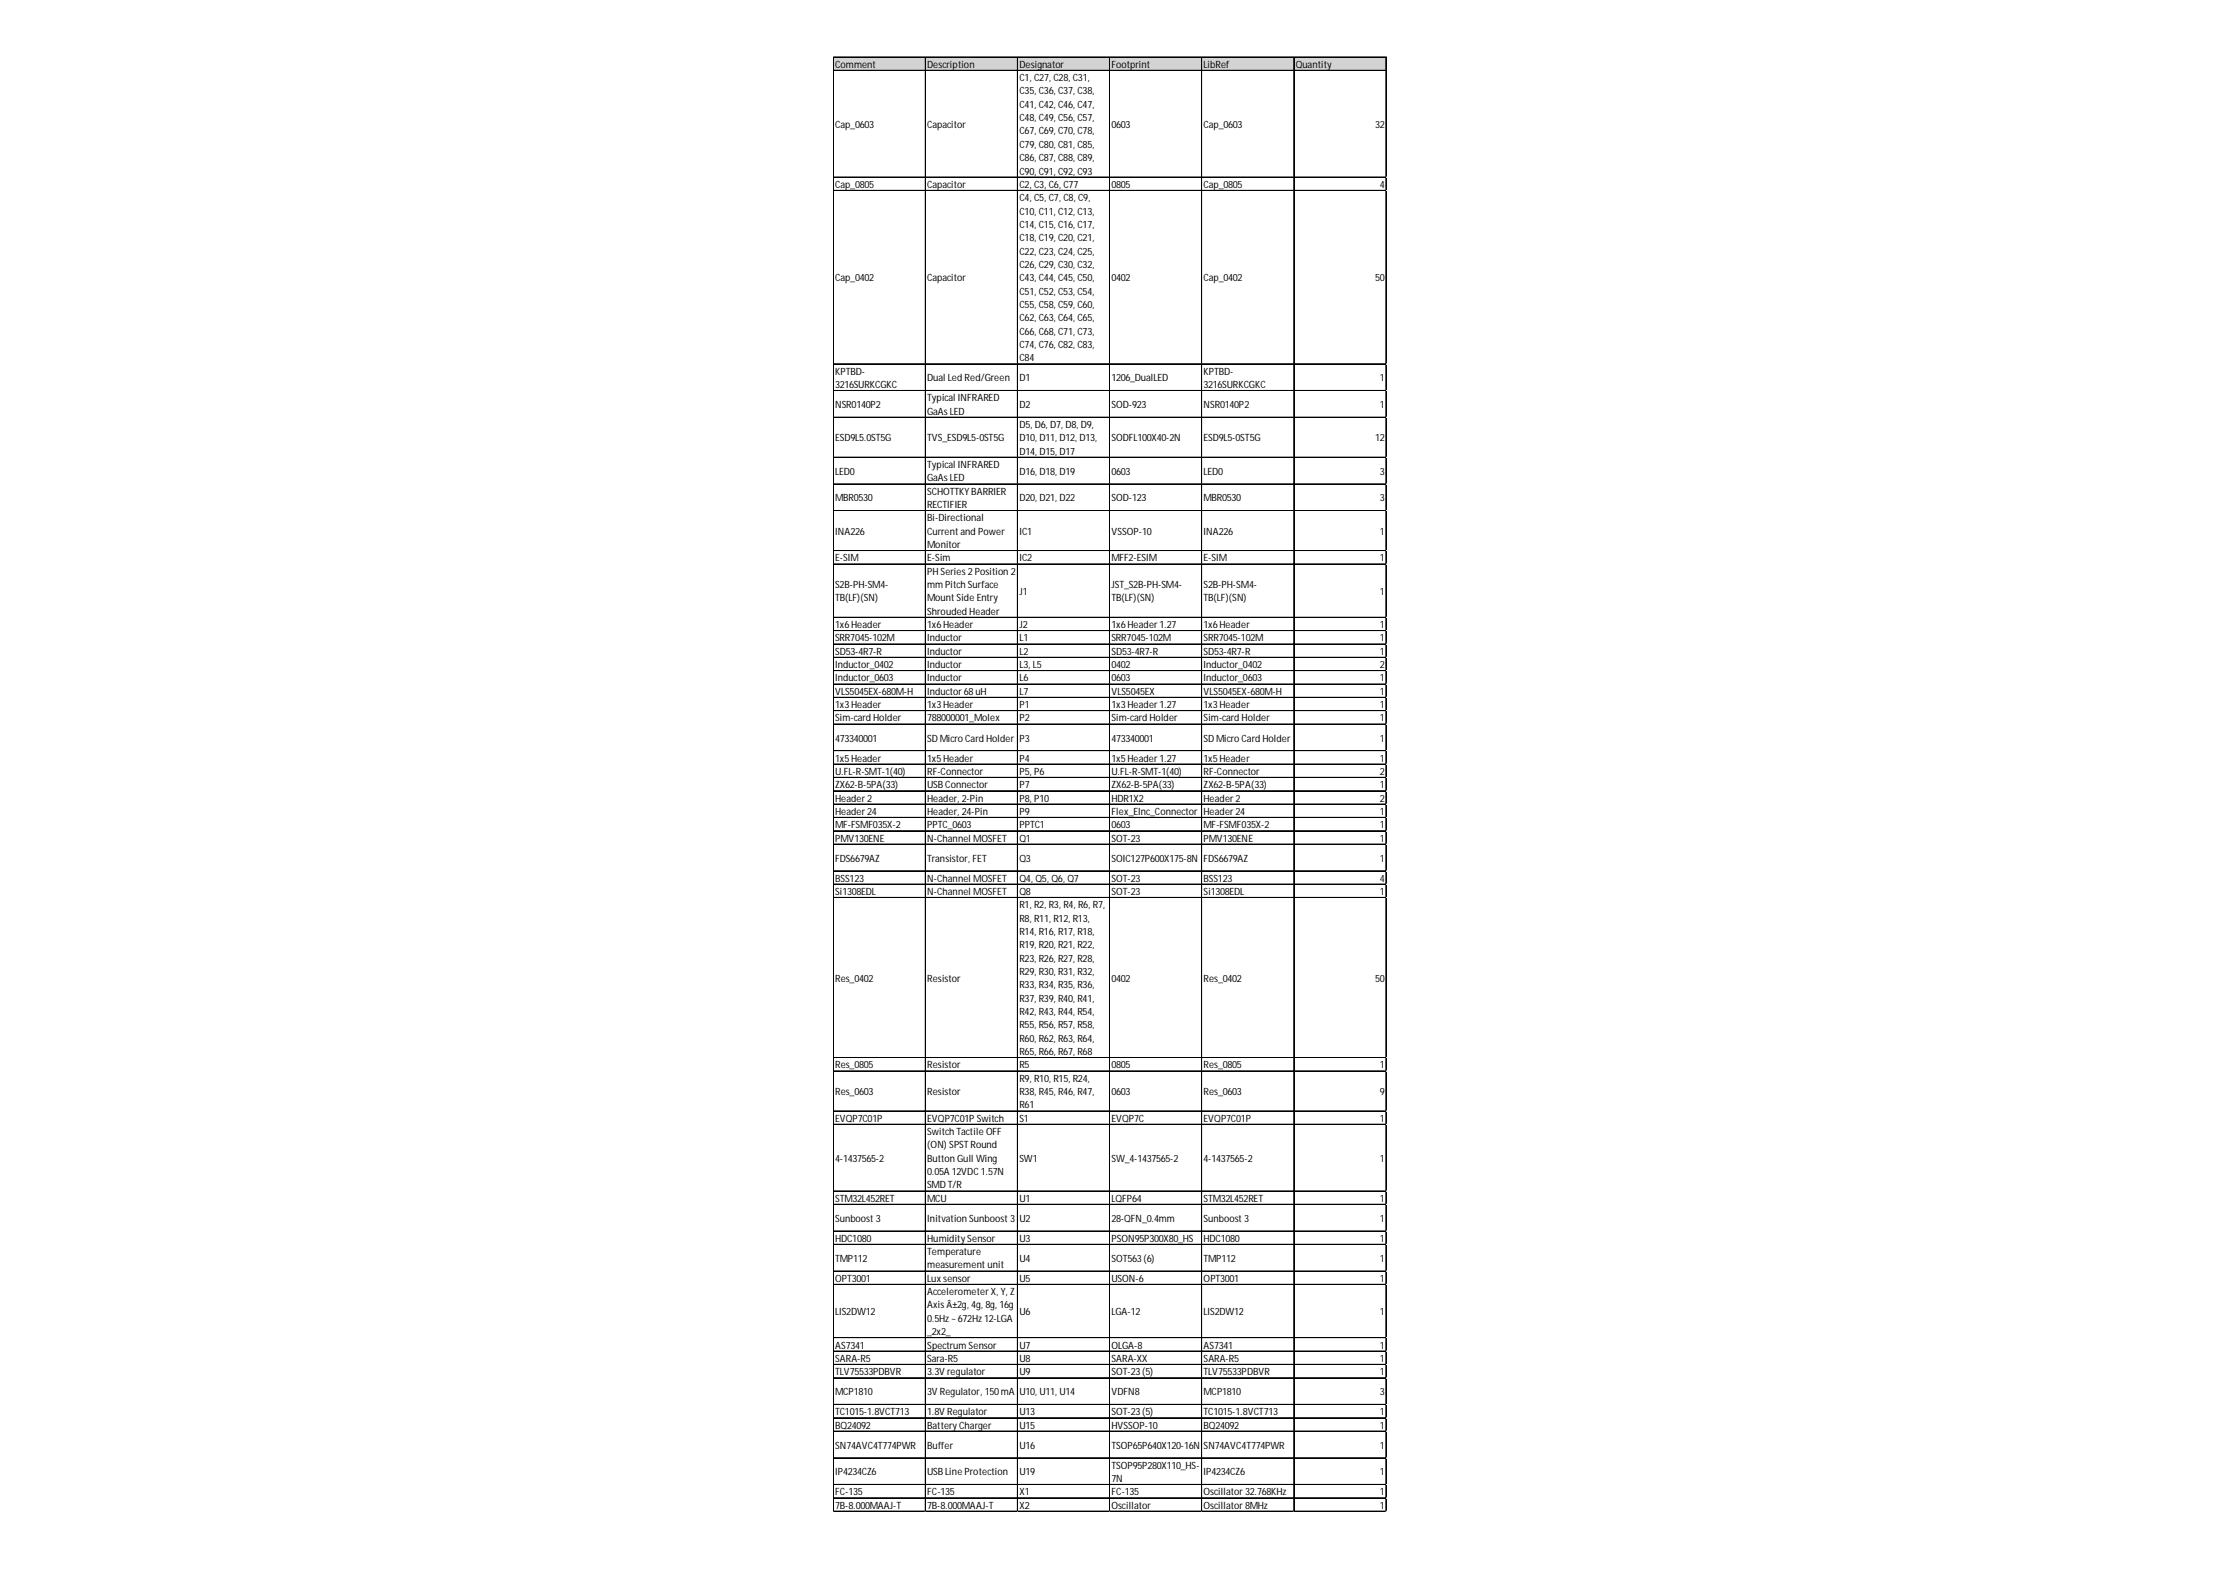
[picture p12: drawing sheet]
<svg xmlns="http://www.w3.org/2000/svg" width="297mm" height="210mm" viewBox="0 0 297 210" stroke-linecap="round" stroke-linejoin="round" font-family="sans-serif">
<defs><g id="words">
<g font-size="1.3">
<text x="111.6" y="9.1">Comment</text>
<text x="124" y="9.1">Description</text>
<text x="136.3" y="9.1">Designator</text>
<text x="136.3" y="10.8">C1, C27, C28, C31,</text>
<text x="148.6" y="9.1">Footprint</text>
<text x="160.9" y="9.1">LibRef</text>
<text x="173.2" y="9.1">Quantity</text>
<text x="111.6" y="17.1">Cap_0603</text>
<text x="124" y="17.1">Capacitor</text>
<text x="136.3" y="12.6">C35, C36, C37, C38,</text>
<text x="136.3" y="14.4">C41, C42, C46, C47,</text>
<text x="136.3" y="16.2">C48, C49, C56, C57,</text>
<text x="136.3" y="18">C67, C69, C70, C78,</text>
<text x="148.6" y="17.1">0603</text>
<text x="160.9" y="17.1">Cap_0603</text>
<text x="183.8" y="17.1">32</text>
<text x="136.3" y="19.8">C79, C80, C81, C85,</text>
<text x="136.3" y="21.5">C86, C87, C88, C89,</text>
<text x="136.3" y="23.3">C90, C91, C92, C93</text>
<text x="111.6" y="25.1">Cap_0805</text>
<text x="124" y="25.1">Capacitor</text>
<text x="136.3" y="25.1">C2, C3, C6, C77</text>
<text x="136.3" y="26.9">C4, C5, C7, C8, C9,</text>
<text x="136.3" y="28.7">C10, C11, C12, C13,</text>
<text x="148.6" y="25.1">0805</text>
<text x="160.9" y="25.1">Cap_0805</text>
<text x="184.5" y="25.1">4</text>
<text x="136.3" y="30.4">C14, C15, C16, C17,</text>
<text x="136.3" y="32.2">C18, C19, C20, C21,</text>
<text x="136.3" y="34">C22, C23, C24, C25,</text>
<text x="136.3" y="35.8">C26, C29, C30, C32,</text>
<text x="111.6" y="37.6">Cap_0402</text>
<text x="124" y="37.6">Capacitor</text>
<text x="136.3" y="37.6">C43, C44, C45, C50,</text>
<text x="136.3" y="39.4">C51, C52, C53, C54,</text>
<text x="136.3" y="41.1">C55, C58, C59, C60,</text>
<text x="148.6" y="37.6">0402</text>
<text x="160.9" y="37.6">Cap_0402</text>
<text x="183.8" y="37.6">50</text>
<text x="136.3" y="42.9">C62, C63, C64, C65,</text>
<text x="136.3" y="44.7">C66, C68, C71, C73,</text>
<text x="136.3" y="46.5">C74, C76, C82, C83,</text>
<text x="111.6" y="50.1">KPTBD-</text>
<text x="111.6" y="51.8">3216SURKCGKC</text>
<text x="124" y="50.9">Dual Led Red/Green</text>
<text x="124" y="53.6">Typical INFRARED</text>
<text x="136.3" y="48.3">C84</text>
<text x="136.3" y="50.9">D1</text>
<text x="148.6" y="50.9">1206_DualLED</text>
<text x="160.9" y="50.1">KPTBD-</text>
<text x="160.9" y="51.8">3216SURKCGKC</text>
<text x="184.5" y="50.9">1</text>
<text x="111.6" y="54.5">NSR0140P2</text>
<text x="111.6" y="59">ESD9L5.0ST5G</text>
<text x="124" y="55.4">GaAsLED</text>
<text x="124" y="59">TVS_ESD9L5-0ST5G</text>
<text x="136.3" y="54.5">D2</text>
<text x="136.3" y="57.2">D5, D6, D7, D8, D9,</text>
<text x="136.3" y="59">D10, D11, D12, D13,</text>
<text x="148.6" y="54.5">SOD-923</text>
<text x="148.6" y="59">SODFL100X40-2N</text>
<text x="160.9" y="54.5">NSR0140P2</text>
<text x="160.9" y="59">ESD9L5-0ST5G</text>
<text x="183.8" y="59">12</text>
<text x="184.5" y="54.5">1</text>
<text x="111.6" y="63.4">LED0</text>
<text x="124" y="62.5">Typical INFRARED</text>
<text x="124" y="64.3">GaAsLED</text>
<text x="136.3" y="60.7">D14, D15, D17</text>
<text x="136.3" y="63.4">D16, D18, D19</text>
<text x="148.6" y="63.4">0603</text>
<text x="160.9" y="63.4">LED0</text>
<text x="184.5" y="63.4">3</text>
<text x="111.6" y="67">MBR0530</text>
<text x="111.6" y="71.4">INA226</text>
<text x="124" y="66.1">SCHOTTKYBARRIER</text>
<text x="124" y="67.9">RECTIFIER</text>
<text x="124" y="69.7">Bi-Directional</text>
<text x="124" y="71.4">Current and Power</text>
<text x="136.3" y="67">D20, D21, D22</text>
<text x="136.3" y="71.4">IC1</text>
<text x="148.6" y="67">SOD-123</text>
<text x="148.6" y="71.4">VSSOP-10</text>
<text x="160.9" y="67">MBR0530</text>
<text x="160.9" y="71.4">INA226</text>
<text x="184.5" y="67">3</text>
<text x="184.5" y="71.4">1</text>
<text x="111.6" y="75">E-SIM</text>
<text x="124" y="73.2">Monitor</text>
<text x="124" y="75">E-Sim</text>
<text x="124" y="76.8">PH Series2Position 2</text>
<text x="136.3" y="75">IC2</text>
<text x="148.6" y="75">MFF2-ESIM</text>
<text x="160.9" y="75">E-SIM</text>
<text x="184.5" y="75">1</text>
<text x="111.6" y="78.6">S2B-PH-SM4-</text>
<text x="111.6" y="80.4">TB(LF)(SN)</text>
<text x="111.6" y="83.9">1x6Header</text>
<text x="124" y="78.6">mm Pitch Surface</text>
<text x="124" y="80.4">Mount Side Entry</text>
<text x="124" y="82.1">Shrouded Header</text>
<text x="124" y="83.9">1x6Header</text>
<text x="136.3" y="79.5">J1</text>
<text x="136.3" y="83.9">J2</text>
<text x="148.6" y="78.6">JST_S2B-PH-SM4-</text>
<text x="148.6" y="80.4">TB(LF)(SN)</text>
<text x="148.6" y="83.9">1x6Header1.27</text>
<text x="160.9" y="78.6">S2B-PH-SM4-</text>
<text x="160.9" y="80.4">TB(LF)(SN)</text>
<text x="160.9" y="83.9">1x6Header</text>
<text x="184.5" y="79.5">1</text>
<text x="184.5" y="83.9">1</text>
<text x="111.6" y="85.7">SRR7045-102M</text>
<text x="111.6" y="87.5">SD53-4R7-R</text>
<text x="111.6" y="89.3">Inductor_0402</text>
<text x="124" y="85.7">Inductor</text>
<text x="124" y="87.5">Inductor</text>
<text x="124" y="89.3">Inductor</text>
<text x="136.3" y="85.7">L1</text>
<text x="136.3" y="87.5">L2</text>
<text x="136.3" y="89.3">L3, L5</text>
<text x="148.6" y="85.7">SRR7045-102M</text>
<text x="148.6" y="87.5">SD53-4R7-R</text>
<text x="148.6" y="89.3">0402</text>
<text x="160.9" y="85.7">SRR7045-102M</text>
<text x="160.9" y="87.5">SD53-4R7-R</text>
<text x="160.9" y="89.3">Inductor_0402</text>
<text x="184.5" y="85.7">1</text>
<text x="184.5" y="87.5">1</text>
<text x="184.5" y="89.3">2</text>
<text x="111.6" y="91.1">Inductor_0603</text>
<text x="111.6" y="92.8">VLS5045EX-680M-H</text>
<text x="111.6" y="94.6">1x3Header</text>
<text x="124" y="91.1">Inductor</text>
<text x="124" y="92.8">Inductor68uH</text>
<text x="124" y="94.6">1x3Header</text>
<text x="136.3" y="91.1">L6</text>
<text x="136.3" y="92.8">L7</text>
<text x="136.3" y="94.6">P1</text>
<text x="148.6" y="91.1">0603</text>
<text x="148.6" y="92.8">VLS5045EX</text>
<text x="148.6" y="94.6">1x3Header1.27</text>
<text x="160.9" y="91.1">Inductor_0603</text>
<text x="160.9" y="92.8">VLS5045EX-680M-H</text>
<text x="160.9" y="94.6">1x3Header</text>
<text x="184.5" y="91.1">1</text>
<text x="184.5" y="92.8">1</text>
<text x="184.5" y="94.6">1</text>
<text x="111.6" y="96.4">Sim-card Holder</text>
<text x="111.6" y="99.1">473340001</text>
<text x="111.6" y="101.7">1x5Header</text>
<text x="124" y="96.4">788000001_Molex</text>
<text x="124" y="99.1">SD Micro Card Holder</text>
<text x="124" y="101.7">1x5Header</text>
<text x="136.3" y="96.4">P2</text>
<text x="136.3" y="99.1">P3</text>
<text x="136.3" y="101.7">P4</text>
<text x="148.6" y="96.4">Sim-card Holder</text>
<text x="148.6" y="99.1">473340001</text>
<text x="148.6" y="101.7">1x5Header1.27</text>
<text x="160.9" y="96.4">Sim-card Holder</text>
<text x="160.9" y="99.1">SD Micro Card Holder</text>
<text x="160.9" y="101.7">1x5Header</text>
<text x="184.5" y="96.4">1</text>
<text x="184.5" y="99.1">1</text>
<text x="184.5" y="101.7">1</text>
<text x="111.6" y="103.5">U.FL-R-SMT-1(40)</text>
<text x="111.6" y="105.3">ZX62-B-5PA(33)</text>
<text x="111.6" y="107.1">Header2</text>
<text x="124" y="103.5">RF-Connector</text>
<text x="124" y="105.3">USB Connector</text>
<text x="124" y="107.1">Header, 2-Pin</text>
<text x="136.3" y="103.5">P5, P6</text>
<text x="136.3" y="105.3">P7</text>
<text x="136.3" y="107.1">P8, P10</text>
<text x="148.6" y="103.5">U.FL-R-SMT-1(40)</text>
<text x="148.6" y="105.3">ZX62-B-5PA(33)</text>
<text x="148.6" y="107.1">HDR1X2</text>
<text x="160.9" y="103.5">RF-Connector</text>
<text x="160.9" y="105.3">ZX62-B-5PA(33)</text>
<text x="160.9" y="107.1">Header2</text>
<text x="184.5" y="103.5">2</text>
<text x="184.5" y="105.3">1</text>
<text x="184.5" y="107.1">2</text>
<text x="111.6" y="108.9">Header24</text>
<text x="111.6" y="110.7">MF-FSMF035X-2</text>
<text x="111.6" y="112.4">PMV130ENE</text>
<text x="124" y="108.9">Header, 24-Pin</text>
<text x="124" y="110.7">PPTC_0603</text>
<text x="124" y="112.4">N-Channel MOSFET</text>
<text x="136.3" y="108.9">P9</text>
<text x="136.3" y="110.7">PPTC1</text>
<text x="136.3" y="112.4">Q1</text>
<text x="148.6" y="108.9">Flex_EInc_Connector</text>
<text x="148.6" y="110.7">0603</text>
<text x="148.6" y="112.4">SOT-23</text>
<text x="160.9" y="108.9">Header24</text>
<text x="160.9" y="110.7">MF-FSMF035X-2</text>
<text x="160.9" y="112.4">PMV130ENE</text>
<text x="184.5" y="108.9">1</text>
<text x="184.5" y="110.7">1</text>
<text x="184.5" y="112.4">1</text>
<text x="111.6" y="115.1">FDS6679AZ</text>
<text x="111.6" y="117.8">BSS123</text>
<text x="111.6" y="119.6">Si1308EDL</text>
<text x="124" y="115.1">Transistor, FET</text>
<text x="124" y="117.8">N-Channel MOSFET</text>
<text x="124" y="119.6">N-Channel MOSFET</text>
<text x="136.3" y="115.1">Q3</text>
<text x="136.3" y="117.8">Q4, Q5, Q6, Q7</text>
<text x="136.3" y="119.6">Q8</text>
<text x="148.6" y="115.1">SOIC127P600X175-8N</text>
<text x="148.6" y="117.8">SOT-23</text>
<text x="148.6" y="119.6">SOT-23</text>
<text x="160.9" y="115.1">FDS6679AZ</text>
<text x="160.9" y="117.8">BSS123</text>
<text x="160.9" y="119.6">Si1308EDL</text>
<text x="184.5" y="115.1">1</text>
<text x="184.5" y="117.8">4</text>
<text x="184.5" y="119.6">1</text>
<text x="136.3" y="121.4">R1, R2, R3, R4, R6, R7,</text>
<text x="136.3" y="123.1">R8, R11, R12, R13,</text>
<text x="136.3" y="124.9">R14, R16, R17, R18,</text>
<text x="111.6" y="131.2">Res_0402</text>
<text x="124" y="131.2">Resistor</text>
<text x="136.3" y="126.7">R19, R20, R21, R22,</text>
<text x="136.3" y="128.5">R23, R26, R27, R28,</text>
<text x="136.3" y="130.3">R29, R30, R31, R32,</text>
<text x="148.6" y="131.2">0402</text>
<text x="160.9" y="131.2">Res_0402</text>
<text x="183.8" y="131.2">50</text>
<text x="136.3" y="132">R33, R34, R35, R36,</text>
<text x="136.3" y="133.8">R37, R39, R40, R41,</text>
<text x="136.3" y="135.6">R42, R43, R44, R54,</text>
<text x="136.3" y="137.4">R55, R56, R57, R58,</text>
<text x="111.6" y="142.7">Res_0805</text>
<text x="124" y="142.7">Resistor</text>
<text x="136.3" y="139.2">R60, R62, R63, R64,</text>
<text x="136.3" y="141">R65, R66, R67, R68</text>
<text x="136.3" y="142.7">R5</text>
<text x="148.6" y="142.7">0805</text>
<text x="160.9" y="142.7">Res_0805</text>
<text x="184.5" y="142.7">1</text>
<text x="111.6" y="146.3">Res_0603</text>
<text x="111.6" y="149.9">EVQP7C01P</text>
<text x="124" y="146.3">Resistor</text>
<text x="124" y="149.9">EVQP7C01P Switch</text>
<text x="136.3" y="144.5">R9, R10, R15, R24,</text>
<text x="136.3" y="146.3">R38, R45, R46, R47,</text>
<text x="136.3" y="148.1">R61</text>
<text x="136.3" y="149.9">S1</text>
<text x="148.6" y="146.3">0603</text>
<text x="148.6" y="149.9">EVQP7C</text>
<text x="160.9" y="146.3">Res_0603</text>
<text x="160.9" y="149.9">EVQP7C01P</text>
<text x="184.5" y="146.3">9</text>
<text x="184.5" y="149.9">1</text>
<text x="111.6" y="155.2">4-1437565-2</text>
<text x="124" y="151.7">Switch Tactile OFF</text>
<text x="124" y="153.4">(ON) SPST Round</text>
<text x="124" y="155.2">Button Gull Wing</text>
<text x="136.3" y="155.2">SW1</text>
<text x="148.6" y="155.2">SW_4-1437565-2</text>
<text x="160.9" y="155.2">4-1437565-2</text>
<text x="184.5" y="155.2">1</text>
<text x="111.6" y="160.6">STM32L452RET</text>
<text x="124" y="157">0.05A 12VDC1.57N</text>
<text x="124" y="158.8">SMD T/R</text>
<text x="124" y="160.6">MCU</text>
<text x="136.3" y="160.6">U1</text>
<text x="148.6" y="160.6">LQFP64</text>
<text x="160.9" y="160.6">STM32L452RET</text>
<text x="184.5" y="160.6">1</text>
<text x="111.6" y="163.2">Sunboost 3</text>
<text x="111.6" y="165.9">HDC1080</text>
<text x="124" y="163.2">Initvation Sunboost 3</text>
<text x="124" y="165.9">Humidity Sensor</text>
<text x="124" y="167.7">Temperature</text>
<text x="136.3" y="163.2">U2</text>
<text x="136.3" y="165.9">U3</text>
<text x="148.6" y="163.2">28-QFN_0.4mm</text>
<text x="148.6" y="165.9">PSON95P300X80_HS</text>
<text x="160.9" y="163.2">Sunboost 3</text>
<text x="160.9" y="165.9">HDC1080</text>
<text x="184.5" y="163.2">1</text>
<text x="184.5" y="165.9">1</text>
<text x="111.6" y="168.6">TMP112</text>
<text x="111.6" y="171.3">OPT3001</text>
<text x="124" y="169.5">measurement unit</text>
<text x="124" y="171.3">Lux sensor</text>
<text x="124" y="173">AccelerometerX, Y, Z</text>
<text x="136.3" y="168.6">U4</text>
<text x="136.3" y="171.3">U5</text>
<text x="148.6" y="168.6">SOT563(6)</text>
<text x="148.6" y="171.3">USON-6</text>
<text x="160.9" y="168.6">TMP112</text>
<text x="160.9" y="171.3">OPT3001</text>
<text x="184.5" y="168.6">1</text>
<text x="184.5" y="171.3">1</text>
<text x="111.6" y="175.7">LIS2DW12</text>
<text x="124" y="174.8">AxisÂ±2g, 4g, 8g, 16g</text>
<text x="124" y="176.6">0.5Hz ~672Hz 12-LGA</text>
<text x="124" y="178.4">_2x2_</text>
<text x="136.3" y="175.7">U6</text>
<text x="148.6" y="175.7">LGA-12</text>
<text x="160.9" y="175.7">LIS2DW12</text>
<text x="184.5" y="175.7">1</text>
<text x="111.6" y="180.2">AS7341</text>
<text x="111.6" y="182">SARA-R5</text>
<text x="111.6" y="183.7">TLV75533PDBVR</text>
<text x="124" y="180.2">Spectrum Sensor</text>
<text x="124" y="182">Sara-R5</text>
<text x="124" y="183.7">3.3V regulator</text>
<text x="136.3" y="180.2">U7</text>
<text x="136.3" y="182">U8</text>
<text x="136.3" y="183.7">U9</text>
<text x="148.6" y="180.2">OLGA-8</text>
<text x="148.6" y="182">SARA-XX</text>
<text x="148.6" y="183.7">SOT-23(5)</text>
<text x="160.9" y="180.2">AS7341</text>
<text x="160.9" y="182">SARA-R5</text>
<text x="160.9" y="183.7">TLV75533PDBVR</text>
<text x="184.5" y="180.2">1</text>
<text x="184.5" y="182">1</text>
<text x="184.5" y="183.7">1</text>
<text x="111.6" y="186.4">MCP1810</text>
<text x="111.6" y="189.1">TC1015-1.8VCT713</text>
<text x="111.6" y="190.9">BQ24092</text>
<text x="124" y="186.4">3V Regulator, 150mA</text>
<text x="124" y="189.1">1.8V Regulator</text>
<text x="124" y="190.9">Battery Charger</text>
<text x="136.3" y="186.4">U10, U11, U14</text>
<text x="136.3" y="189.1">U13</text>
<text x="136.3" y="190.9">U15</text>
<text x="148.6" y="186.4">VDFN8</text>
<text x="148.6" y="189.1">SOT-23(5)</text>
<text x="148.6" y="190.9">HVSSOP-10</text>
<text x="160.9" y="186.4">MCP1810</text>
<text x="160.9" y="189.1">TC1015-1.8VCT713</text>
<text x="160.9" y="190.9">BQ24092</text>
<text x="184.5" y="186.4">3</text>
<text x="184.5" y="189.1">1</text>
<text x="184.5" y="190.9">1</text>
<text x="111.6" y="193.5">SN74AVC4T774PWR</text>
<text x="111.6" y="197.1">IP4234CZ6</text>
<text x="124" y="193.5">Buffer</text>
<text x="124" y="197.1">USB Line Protection</text>
<text x="136.3" y="193.5">U16</text>
<text x="136.3" y="197.1">U19</text>
<text x="148.6" y="193.5">TSOP65P640X120-16N</text>
<text x="148.6" y="196.2">TSOP95P280X110_HS-</text>
<text x="160.9" y="193.5">SN74AVC4T774PWR</text>
<text x="160.9" y="197.1">IP4234CZ6</text>
<text x="184.5" y="193.5">1</text>
<text x="184.5" y="197.1">1</text>
<text x="111.6" y="199.8">FC-135</text>
<text x="111.6" y="201.6">7B-8.000MAAJ-T</text>
<text x="124" y="199.8">FC-135</text>
<text x="124" y="201.6">7B-8.000MAAJ-T</text>
<text x="136.3" y="199.8">X1</text>
<text x="136.3" y="201.6">X2</text>
<text x="148.6" y="198">7N</text>
<text x="148.6" y="199.8">FC-135</text>
<text x="148.6" y="201.6">Oscillator</text>
<text x="160.9" y="199.8">Oscillator32.768KHz</text>
<text x="160.9" y="201.6">Oscillator8MHz</text>
<text x="184.5" y="199.8">1</text>
<text x="184.5" y="201.6">1</text>
</g>
</g></defs>
<path d="M111.4 7.6h74v1.9h-74z" fill="#d3d3d3"/>
<g fill="none" stroke="#000" stroke-width=".13">
<path d="M111.4 7.6v194.4M111.5 7.6h73.8M111.5 7.7h73.8M111.5 9.4h73.8M123.7 7.7v194.3M136 7.7v194.3M148.3 7.7v194.3M148.4 7.7v194.3M160.6 7.7v194.3M160.7 7.7v194.3M172.9 7.7v194.3M173 7.7v194.3"/>
<path d="M185.3 7.7v194.3M111.5 23.6h73.8M111.5 23.7h73.8M111.5 25.4h73.8M111.5 25.5h73.8M111.5 48.6h73.8M111.5 52.2h73.8M111.5 55.7h73.8M111.5 55.8h73.8M111.5 61.1h73.8M111.5 64.6h73.8M111.5 64.7h73.8"/>
<path d="M111.5 68.2h73.8M111.5 68.3h73.8M111.5 73.6h73.8M111.5 75.3h73.8M111.5 75.4h73.8M111.5 82.5h73.8M111.5 84.3h73.8M111.5 86h73.8M111.5 86.1h73.8M111.5 87.8h73.8M111.5 87.9h73.8M111.5 89.6h73.8"/>
<path d="M111.5 91.4h73.8M111.5 93.2h73.8M111.5 94.9h73.8M111.5 95h73.8M111.5 96.7h73.8M111.5 96.8h73.8M111.5 100.3h73.8M111.5 102.1h73.8M111.5 103.9h73.8M111.5 105.6h73.8M111.5 105.7h73.8M111.5 107.4h73.8"/>
<path d="M111.5 107.5h73.8M111.5 109.2h73.8M111.5 109.3h73.8M111.5 111h73.8M111.5 112.8h73.8M111.5 116.3h73.8M111.5 116.4h73.8M111.5 118.1h73.8M111.5 118.2h73.8M111.5 119.9h73.8M111.5 141.3h73.8M111.5 143.1h73.8"/>
<path d="M111.5 148.4h73.8M111.5 148.5h73.8M111.5 150.2h73.8M111.5 159.1h73.8M111.5 159.2h73.8M111.5 160.9h73.8M111.5 164.5h73.8M111.5 166.2h73.8M111.5 166.3h73.8M111.5 169.8h73.8M111.5 169.9h73.8M111.5 171.6h73.8"/>
<path d="M111.5 178.7h73.8M111.5 178.8h73.8M111.5 180.5h73.8M111.5 180.6h73.8M111.5 182.3h73.8M111.5 184.1h73.8M111.5 187.6h73.8M111.5 187.7h73.8M111.5 189.4h73.8M111.5 189.5h73.8M111.5 191.2h73.8M111.5 194.8h73.8"/>
<path d="M111.5 198.3h73.8M111.5 198.4h73.8M111.5 200.1h73.8M111.5 200.2h73.8M111.5 201.9h73.8"/>
</g>
<path d="M111.4 202h.1" fill="none" stroke="#d4d4d4" stroke-width=".13"/>
<path d="M111.4 202h.1z" fill="#d4d4d4"/>
<path d="M123.7 202h.1" fill="none" stroke="#d4d4d4" stroke-width=".13"/>
<path d="M123.7 202h.1z" fill="#d4d4d4"/>
<path d="M136 202h.1" fill="none" stroke="#d4d4d4" stroke-width=".13"/>
<path d="M136 202h.1z" fill="#d4d4d4"/>
<path d="M148.3 202h.1" fill="none" stroke="#d4d4d4" stroke-width=".13"/>
<path d="M148.3 202h.1z" fill="#d4d4d4"/>
<path d="M160.6 202h.1" fill="none" stroke="#d4d4d4" stroke-width=".13"/>
<path d="M160.6 202h.1z" fill="#d4d4d4"/>
<path d="M172.9 202h.1" fill="none" stroke="#d4d4d4" stroke-width=".13"/>
<path d="M172.9 202h.1z" fill="#d4d4d4"/>
<path d="M185.3 202h.1" fill="none" stroke="#d4d4d4" stroke-width=".13"/>
<path d="M185.3 23.6h.1" fill="none" stroke="#d4d4d4" stroke-width=".13"/>
<path d="M185.3 23.6l.1 .1z" fill="#d4d4d4"/>
<path d="M185.3 25.4h.1" fill="none" stroke="#d4d4d4" stroke-width=".13"/>
<path d="M185.3 25.4l.1 .1z" fill="#d4d4d4"/>
<path d="M185.3 48.6h.1" fill="none" stroke="#d4d4d4" stroke-width=".13"/>
<path d="M185.3 48.6l.1 .1z" fill="#d4d4d4"/>
<path d="M185.3 52.2h.1" fill="none" stroke="#d4d4d4" stroke-width=".13"/>
<path d="M185.3 52.2l.1 .1z" fill="#d4d4d4"/>
<path d="M185.3 55.7h.1" fill="none" stroke="#d4d4d4" stroke-width=".13"/>
<path d="M185.3 55.7l.1 .1z" fill="#d4d4d4"/>
<path d="M185.3 61.1h.1" fill="none" stroke="#d4d4d4" stroke-width=".13"/>
<path d="M185.3 61.1l.1 .1z" fill="#d4d4d4"/>
<path d="M185.3 64.6h.1" fill="none" stroke="#d4d4d4" stroke-width=".13"/>
<path d="M185.3 64.6l.1 .1z" fill="#d4d4d4"/>
<path d="M185.3 68.2h.1" fill="none" stroke="#d4d4d4" stroke-width=".13"/>
<path d="M185.3 68.2l.1 .1z" fill="#d4d4d4"/>
<path d="M185.3 73.6h.1" fill="none" stroke="#d4d4d4" stroke-width=".13"/>
<path d="M185.3 73.6h.1z" fill="#d4d4d4"/>
<path d="M185.3 75.3h.1" fill="none" stroke="#d4d4d4" stroke-width=".13"/>
<path d="M185.3 75.3l.1 .1z" fill="#d4d4d4"/>
<path d="M185.3 82.5h.1" fill="none" stroke="#d4d4d4" stroke-width=".13"/>
<path d="M185.3 82.5l.1 .1z" fill="#d4d4d4"/>
<path d="M185.3 84.3h.1" fill="none" stroke="#d4d4d4" stroke-width=".13"/>
<path d="M185.3 84.3h.1z" fill="#d4d4d4"/>
<path d="M185.3 86h.1" fill="none" stroke="#d4d4d4" stroke-width=".13"/>
<path d="M185.3 86l.1 .1z" fill="#d4d4d4"/>
<path d="M185.3 87.8h.1" fill="none" stroke="#d4d4d4" stroke-width=".13"/>
<path d="M185.3 87.8l.1 .1z" fill="#d4d4d4"/>
<path d="M185.3 89.6h.1" fill="none" stroke="#d4d4d4" stroke-width=".13"/>
<path d="M185.3 89.6l.1 .1z" fill="#d4d4d4"/>
<path d="M185.3 91.4h.1" fill="none" stroke="#d4d4d4" stroke-width=".13"/>
<path d="M185.3 91.4l.1 .1z" fill="#d4d4d4"/>
<path d="M185.3 93.2h.1" fill="none" stroke="#d4d4d4" stroke-width=".13"/>
<path d="M185.3 93.2l.1 .1z" fill="#d4d4d4"/>
<path d="M185.3 94.9h.1" fill="none" stroke="#d4d4d4" stroke-width=".13"/>
<path d="M185.3 94.9l.1 .1z" fill="#d4d4d4"/>
<path d="M185.3 96.7h.1" fill="none" stroke="#d4d4d4" stroke-width=".13"/>
<path d="M185.3 96.7l.1 .1z" fill="#d4d4d4"/>
<path d="M185.3 100.3h.1" fill="none" stroke="#d4d4d4" stroke-width=".13"/>
<path d="M185.3 100.3l.1 .1z" fill="#d4d4d4"/>
<path d="M185.3 102.1h.1" fill="none" stroke="#d4d4d4" stroke-width=".13"/>
<path d="M185.3 102.1l.1 .1z" fill="#d4d4d4"/>
<path d="M185.3 103.9h.1" fill="none" stroke="#d4d4d4" stroke-width=".13"/>
<path d="M185.3 103.9h.1z" fill="#d4d4d4"/>
<path d="M185.3 105.6h.1" fill="none" stroke="#d4d4d4" stroke-width=".13"/>
<path d="M185.3 105.6l.1 .1z" fill="#d4d4d4"/>
<path d="M185.3 107.4h.1" fill="none" stroke="#d4d4d4" stroke-width=".13"/>
<path d="M185.3 107.4l.1 .1z" fill="#d4d4d4"/>
<path d="M185.3 109.2h.1" fill="none" stroke="#d4d4d4" stroke-width=".13"/>
<path d="M185.3 109.2l.1 .1z" fill="#d4d4d4"/>
<path d="M185.3 111h.1" fill="none" stroke="#d4d4d4" stroke-width=".13"/>
<path d="M185.3 111l.1 .1z" fill="#d4d4d4"/>
<path d="M185.3 112.8h.1" fill="none" stroke="#d4d4d4" stroke-width=".13"/>
<path d="M185.3 112.8l.1 .1z" fill="#d4d4d4"/>
<path d="M185.3 116.3h.1" fill="none" stroke="#d4d4d4" stroke-width=".13"/>
<path d="M185.3 116.3l.1 .1z" fill="#d4d4d4"/>
<path d="M185.3 118.1h.1" fill="none" stroke="#d4d4d4" stroke-width=".13"/>
<path d="M185.3 118.1l.1 .1z" fill="#d4d4d4"/>
<path d="M185.3 119.9h.1" fill="none" stroke="#d4d4d4" stroke-width=".13"/>
<path d="M185.3 119.9l.1 .1z" fill="#d4d4d4"/>
<path d="M185.3 141.3h.1" fill="none" stroke="#d4d4d4" stroke-width=".13"/>
<path d="M185.3 141.3l.1 .1z" fill="#d4d4d4"/>
<path d="M185.3 143.1h.1" fill="none" stroke="#d4d4d4" stroke-width=".13"/>
<path d="M185.3 143.1l.1 .1z" fill="#d4d4d4"/>
<path d="M185.3 148.4h.1" fill="none" stroke="#d4d4d4" stroke-width=".13"/>
<path d="M185.3 148.4l.1 .1z" fill="#d4d4d4"/>
<path d="M185.3 150.2h.1" fill="none" stroke="#d4d4d4" stroke-width=".13"/>
<path d="M185.3 150.2l.1 .1z" fill="#d4d4d4"/>
<path d="M185.3 159.1h.1" fill="none" stroke="#d4d4d4" stroke-width=".13"/>
<path d="M185.3 159.1l.1 .1z" fill="#d4d4d4"/>
<path d="M185.3 160.9h.1" fill="none" stroke="#d4d4d4" stroke-width=".13"/>
<path d="M185.3 160.9l.1 .1z" fill="#d4d4d4"/>
<path d="M185.3 164.5h.1" fill="none" stroke="#d4d4d4" stroke-width=".13"/>
<path d="M185.3 164.5l.1 .1z" fill="#d4d4d4"/>
<path d="M185.3 166.2h.1" fill="none" stroke="#d4d4d4" stroke-width=".13"/>
<path d="M185.3 166.2l.1 .1z" fill="#d4d4d4"/>
<path d="M185.3 169.8h.1" fill="none" stroke="#d4d4d4" stroke-width=".13"/>
<path d="M185.3 169.8l.1 .1z" fill="#d4d4d4"/>
<path d="M185.3 171.6h.1" fill="none" stroke="#d4d4d4" stroke-width=".13"/>
<path d="M185.3 171.6l.1 .1z" fill="#d4d4d4"/>
<path d="M185.3 178.7h.1" fill="none" stroke="#d4d4d4" stroke-width=".13"/>
<path d="M185.3 178.7l.1 .1z" fill="#d4d4d4"/>
<path d="M185.3 180.5h.1" fill="none" stroke="#d4d4d4" stroke-width=".13"/>
<path d="M185.3 180.5l.1 .1z" fill="#d4d4d4"/>
<path d="M185.3 182.3h.1" fill="none" stroke="#d4d4d4" stroke-width=".13"/>
<path d="M185.3 182.3l.1 .1z" fill="#d4d4d4"/>
<path d="M185.3 184.1h.1" fill="none" stroke="#d4d4d4" stroke-width=".13"/>
<path d="M185.3 184.1l.1 .1z" fill="#d4d4d4"/>
<path d="M185.3 187.6h.1" fill="none" stroke="#d4d4d4" stroke-width=".13"/>
<path d="M185.3 187.6l.1 .1z" fill="#d4d4d4"/>
<path d="M185.3 189.4h.1" fill="none" stroke="#d4d4d4" stroke-width=".13"/>
<path d="M185.3 189.4l.1 .1z" fill="#d4d4d4"/>
<path d="M185.3 191.2h.1" fill="none" stroke="#d4d4d4" stroke-width=".13"/>
<path d="M185.3 191.2l.1 .1z" fill="#d4d4d4"/>
<path d="M185.3 194.8h.1" fill="none" stroke="#d4d4d4" stroke-width=".13"/>
<path d="M185.3 194.8l.1 .1z" fill="#d4d4d4"/>
<path d="M185.3 198.3h.1" fill="none" stroke="#d4d4d4" stroke-width=".13"/>
<path d="M185.3 198.3l.1 .1z" fill="#d4d4d4"/>
<path d="M185.3 200.1h.1" fill="none" stroke="#d4d4d4" stroke-width=".13"/>
<path d="M185.3 200.1l.1 .1z" fill="#d4d4d4"/>
<path d="M185.3 201.9h.1" fill="none" stroke="#d4d4d4" stroke-width=".13"/>
<path d="M185.3 201.9l.1 .1z" fill="#d4d4d4"/>
<use href="#words"/>
</svg>
